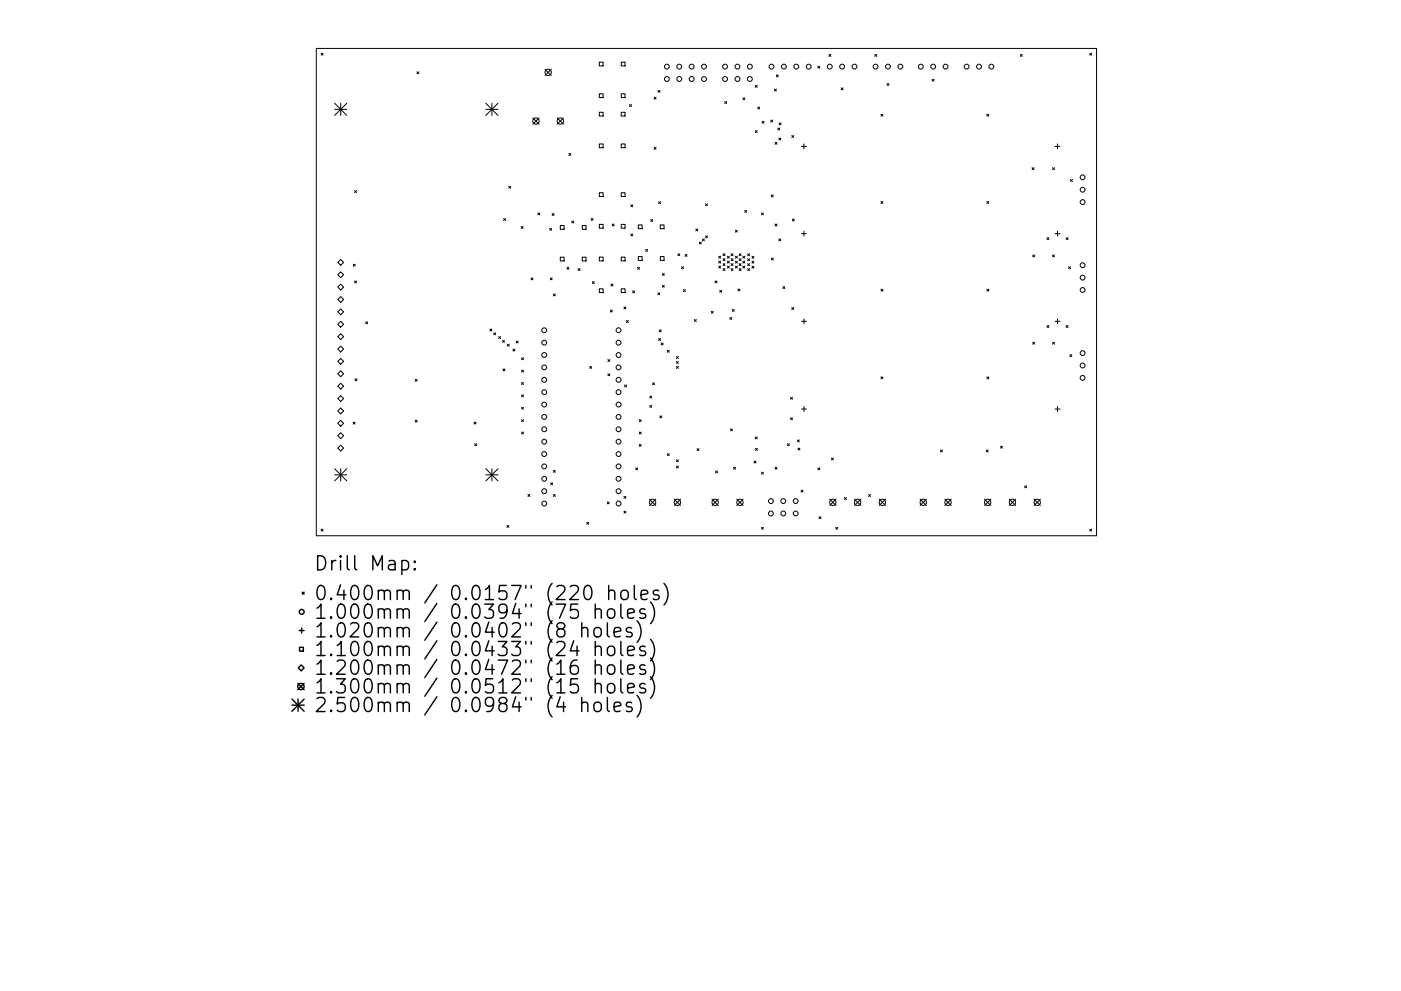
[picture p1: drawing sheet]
<svg xmlns="http://www.w3.org/2000/svg" width="297mm" height="210mm" viewBox="0 0 297 210" stroke-linecap="round" stroke-linejoin="round" font-family="sans-serif">
<defs><g id="words">
<g font-size="4.2">
<text x="66.5" y="121.1">Drill Map:</text>
<text x="66.5" y="127.4">0.400mm / 0.0157&quot; (220 holes)</text>
<text x="66.5" y="131.3">1.000mm / 0.0394&quot; (75 holes)</text>
<text x="66.5" y="135.3">1.020mm / 0.0402&quot; (8 holes)</text>
<text x="66.5" y="139.2">1.100mm / 0.0433&quot; (24 holes)</text>
<text x="66.5" y="143.2">1.200mm / 0.0472&quot; (16 holes)</text>
<text x="66.5" y="147.2">1.300mm / 0.0512&quot; (15 holes)</text>
<text x="66.5" y="151.1">2.500mm / 0.0984&quot; (4 holes)</text>
</g>
</g></defs>
<g fill="none" stroke="#000" stroke-width=".21">
<path d="M67.1 10.3h165.4v103.4h-165.4zM68.1 11.3l.4 .4M68.5 11.3l-.4 .4M88.4 15.2l.4 .5M88.8 15.2l-.4 .5M115.5 14.7l1.4 1.3M116.9 14.7l-1.4 1.3M127.1 13.2h.8v.8h-.8zM127.1 19.9h.8v.8h-.8zM131.7 13.2h.8v.8h-.8zM131.7 19.9h.8v.8h-.8zM139.5 19.2l.4 .4"/>
<path d="M139.9 19.2l-.4 .4M160.1 18.1l.4 .4M160.5 18.1l-.4 .4M164.2 18.9l.4 .4M164.6 15.9l.4 .4M164.6 18.9l-.4 .4M165 15.9l-.4 .4M173.4 14l.4 .5M173.8 14l-.4 .5M175.8 11.6l.4 .4M176.2 11.6l-.4 .4M178.3 18.6l.5 .5"/>
<path d="M178.8 18.6l-.5 .5M185.5 11.6l.4 .4M185.9 11.6l-.4 .4M188.1 17.7l.4 .4M188.5 17.7l-.4 .4M197.6 16.8l.5 .4M198.1 16.8l-.5 .4M216.3 11.6l.4 .4M216.7 11.6l-.4 .4M231 11.3l.4 .4M231.4 11.3l-.4 .4M70.9 21.9l2.6 2.6"/>
<path d="M70.9 23.2h2.6M72.2 21.9v2.6M73.5 21.9l-2.6 2.6M103 23.2h2.6M103 21.9l2.6 2.6M104.3 21.9v2.6M105.6 21.9l-2.6 2.6M107.9 39.5l.4 .4M108.3 39.5l-.4 .4M113 25l1.3 1.4M114.3 25l-1.3 1.4M118.1 25l1.4 1.4"/>
<path d="M119.5 25l-1.4 1.4M120.6 32.6l.4 .4M121 32.6l-.4 .4M127.1 23.8h.8v.8h-.8zM127.1 30.5h.8v.8h-.8zM131.7 23.8h.8v.8h-.8zM131.7 30.5h.8v.8h-.8zM133.5 22.2l.4 .4M133.9 22.2l-.4 .4M138.7 20.6l.4 .4M138.7 31.3l.4 .4M139.1 20.6l-.4 .4"/>
<path d="M139.1 31.3l-.4 .4M153.7 21.5l.4 .5M154.1 21.5l-.4 .5M157.5 20.7l.4 .5M157.9 20.7l-.4 .5M160.1 27.7l.4 .4M160.5 27.7l-.4 .4M160.7 22.7l.4 .4M161.1 22.7l-.4 .4M161.6 25.7l.4 .4M162 25.7l-.4 .4M163.4 25.5l.4 .4"/>
<path d="M163.8 25.5l-.4 .4M164.3 30.2l.4 .4M164.7 30.2l-.4 .4M164.9 27.2l.4 .4M165.1 29.3l.5 .4M165.2 26.1l.4 .4M165.3 27.2l-.4 .4M165.6 29.3l-.5 .4M165.6 26.1l-.4 .4M167.9 28.8l.4 .4M168.3 28.8l-.4 .4M169.9 31.1h1.1"/>
<path d="M170.4 30.5v1.1M186.8 24.2l.4 .5M187.2 24.2l-.4 .5M209.2 24.2l.4 .5M209.6 24.2l-.4 .5M218.8 35.6l.4 .4M219.2 35.6l-.4 .4M223.2 35.6l.4 .4M223.6 35.6l-.4 .4M223.7 31.1h1M224.2 30.5v1.1M227 38.1l.4 .4"/>
<path d="M227.4 38.1l-.4 .4M71.6 58.3l.6-.6 .7 .6-.7 .6zM72.2 55l.7 .7-.7 .6-.6-.6zM74.9 56.1l.4 .4M75.2 40.4l.4 .5M75.2 59.6l.4 .4M75.3 56.1l-.4 .4M75.6 40.4l-.4 .5M75.6 59.6l-.4 .4M106.8 46.4l.4 .4M107.2 46.4l-.4 .4M110.5 48.1l.4 .4"/>
<path d="M110.9 48.1l-.4 .4M112.6 59l.4 .4M113 59l-.4 .4M114 45.2l.5 .4M114.5 45.2l-.5 .4M116.5 48.4l.4 .5M116.7 59l.4 .4M116.9 48.4l-.4 .5M117.1 45.3l.4 .4M117.1 59l-.4 .4M117.5 45.3l-.4 .4M118.8 47.8h.8v.9h-.8z"/>
<path d="M118.8 54.6h.8v.8h-.8zM120.2 56.7l.4 .4M120.6 56.7l-.4 .4M121.2 46.9l.4 .4M121.6 46.9l-.4 .4M122.6 57l.4 .4M123 57l-.4 .4M123.4 47.8h.9v.9h-.9zM123.4 54.6h.9v.8h-.9zM125.3 46.3l.4 .5M125.6 59.7l.4 .5M125.7 46.3l-.4 .5"/>
<path d="M126 59.7l-.4 .5M127.1 40.9h.8v.8h-.8zM127.1 47.6h.8v.8h-.8zM127.1 54.5h.8v.9h-.8zM129.8 47.5l.4 .4M130.2 47.5l-.4 .4M131.7 40.9h.8v.8h-.8zM131.7 47.6h.8v.8h-.8zM131.7 54.5h.8v.9h-.8zM133.7 43.5l.4 .4M133.7 49.6l.4 .4M134.1 43.5l-.4 .4"/>
<path d="M134.1 49.6l-.4 .4M135.2 56.7l.4 .4M135.3 47.7h.8v.8h-.8zM135.3 54.4h.8v.8h-.8zM135.6 56.7l-.4 .4M136.9 52.9l.4 .4M137.3 52.9l-.4 .4M138 46.6l.4 .4M138.4 46.6l-.4 .4M139.6 42.8l.5 .4M140 47.7h.8v.8h-.8zM140 54.4h.8v.8h-.8z"/>
<path d="M140.1 42.8l-.5 .4M140.4 58l.4 .4M140.8 58l-.4 .4M143.7 53.8l.4 .4M144.1 53.8l-.4 .4M144.5 56.6l.4 .4M144.9 56.6l-.4 .4M145.3 54l.4 .4M145.7 54l-.4 .4M147.5 48.6l.4 .4M147.9 48.6l-.4 .4M148.3 51.4l.4 .4"/>
<path d="M148.7 51.4l-.4 .4M148.9 50.7l.4 .4M149.3 50.7l-.4 .4M149.6 43.2l.4 .4M149.6 50l.4 .5M150 50l-.4 .5M150 43.2l-.4 .4M151.6 59.6l.4 .4M152 59.6l-.4 .4M152.4 54.4l.4 .4M152.4 55.4l.4 .4M152.4 56.5l.4 .4"/>
<path d="M152.8 54.4l-.4 .4M152.8 55.4l-.4 .4M152.8 56.5l-.4 .4M153.3 53.8l.4 .4M153.3 54.9l.4 .4M153.3 55.9l.4 .4M153.3 57l.4 .4M153.7 54.9l-.4 .4M153.7 53.8l-.4 .4M153.7 55.9l-.4 .4M153.7 57l-.4 .4M154.2 54.4l.4 .4"/>
<path d="M154.2 55.4l.4 .4M154.2 56.5l.4 .4M154.6 54.4l-.4 .4M154.6 55.4l-.4 .4M154.6 56.5l-.4 .4M155 57l.4 .4M155 53.8l.4 .4M155 54.9l.4 .4M155 55.9l.4 .4M155.4 53.8l-.4 .4M155.4 54.9l-.4 .4M155.4 55.9l-.4 .4"/>
<path d="M155.4 57l-.4 .4M155.9 56.5l.4 .4M155.9 48.8l.4 .5M155.9 54.4l.4 .4M155.9 55.4l.4 .4M156.3 54.4l-.4 .4M156.3 48.8l-.4 .5M156.3 55.4l-.4 .4M156.3 56.5l-.4 .4M156.7 53.8l.4 .4M156.7 54.9l.4 .4M156.7 55.9l.4 .4"/>
<path d="M156.7 57l.4 .4M157.1 53.8l-.4 .4M157.1 54.9l-.4 .4M157.1 55.9l-.4 .4M157.1 57l-.4 .4M157.5 54.4l.4 .4M157.5 55.4l.4 .4M157.5 56.5l.4 .4M157.9 44.6l.4 .5M157.9 54.4l-.4 .4M157.9 55.4l-.4 .4M157.9 56.5l-.4 .4"/>
<path d="M158.3 44.6l-.4 .5M158.5 53.8l.4 .5M158.5 54.9l.4 .4M158.5 55.9l.4 .5M158.5 57l.4 .4M158.9 53.8l-.4 .5M158.9 54.9l-.4 .4M158.9 55.9l-.4 .5M158.9 57l-.4 .4M159.4 56.5l.4 .4M159.4 54.4l.4 .4M159.4 55.4l.4 .4"/>
<path d="M159.8 54.4l-.4 .4M159.8 55.4l-.4 .4M159.8 56.5l-.4 .4M161.4 45.2l.5 .4M161.9 45.2l-.5 .4M163.5 41.4l.4 .4M163.5 54.8l.5 .4M163.9 41.4l-.4 .4M164 54.8l-.5 .4M164.3 47.5l.4 .4M164.7 47.5l-.4 .4M165.1 50.7l.4 .4"/>
<path d="M165.5 50.7l-.4 .4M168 46.5l.4 .4M168.4 46.5l-.4 .4M169.9 49.6h1.1M170.4 49v1.1M186.8 42.8l.4 .4M187.2 42.8l-.4 .4M209.2 42.8l.4 .4M209.6 42.8l-.4 .4M219 54.1l.4 .4M219.4 54.1l-.4 .4M222 50.4l.4 .4"/>
<path d="M222.4 50.4l-.4 .4M223.2 54.1l.4 .4M223.6 54.1l-.4 .4M223.7 49.6h1M224.2 49v1.1M226 50.4l.5 .4M226.5 50.4l-.5 .4M226.6 56.6l.4 .4M227 56.6l-.4 .4M71.6 60.9l.6-.6 .7 .6-.7 .6zM71.6 66.2l.6-.7 .7 .7-.7 .6zM71.6 68.8l.6-.6 .7 .6-.7 .6z"/>
<path d="M71.6 76.7l.6-.6 .7 .6-.7 .6zM72.2 62.9l.7 .6-.7 .7-.6-.7zM72.2 70.8l.7 .6-.7 .6-.6-.6zM72.2 73.4l.7 .6-.7 .7-.6-.7zM72.2 78.7l.7 .6-.7 .6-.6-.6zM77.5 68.3l.4 .4M77.9 68.3l-.4 .4M103.9 69.8l.4 .4M104.3 69.8l-.4 .4M104.7 70.6l.4 .4M105.1 70.6l-.4 .4M105.7 71.4l.4 .4"/>
<path d="M106.1 71.4l-.4 .4M106.5 72.2l.5 .4M106.6 78.3l.5 .4M107 72.2l-.5 .4M107.1 78.3l-.5 .4M107.6 73l.4 .4M108 73l-.4 .4M108.7 74.1l.5 .4M109.2 74.1l-.5 .4M109.4 72.3l.5 .5M109.9 72.3l-.5 .5M110.6 75.9l.4 .4"/>
<path d="M110.6 78.5l.4 .4M111 75.9l-.4 .4M111 78.5l-.4 .4M117.3 62.4l.4 .4M117.7 62.4l-.4 .4M125 77.7l.4 .5M125.4 77.7l-.4 .5M127.1 61.3h.8v.8h-.8zM128.9 76.3l.4 .4M128.9 79.3l.4 .4M129.3 76.3l-.4 .4M129.3 79.3l-.4 .4"/>
<path d="M129.4 65.8l.4 .4M129.5 60.3l.4 .4M129.8 65.8l-.4 .4M129.9 60.3l-.4 .4M131.7 61.3h.8v.8h-.8zM132.3 65.1l.4 .4M132.7 65.1l-.4 .4M132.8 68l.4 .4M133.2 68l-.4 .4M134.1 61.7l.4 .4M134.5 61.7l-.4 .4M139.5 62.1l.4 .4"/>
<path d="M139.6 71.8l.5 .4M139.8 70l.4 .4M139.9 62.1l-.4 .4M140.1 71.8l-.5 .4M140.2 72.8l.4 .4M140.2 70l-.4 .4M140.4 60.5l.4 .4M140.6 72.8l-.4 .4M140.8 60.5l-.4 .4M141.5 74.3l.4 .4M141.9 74.3l-.4 .4M143.4 77.7l.4 .5"/>
<path d="M143.4 75.6l.4 .5M143.4 76.7l.4 .4M143.8 75.6l-.4 .5M143.8 76.7l-.4 .4M143.8 77.7l-.4 .5M144.9 61.4l.4 .5M145.3 61.4l-.4 .5M147.2 67.8l.4 .4M147.6 67.8l-.4 .4M150.8 66l.4 .5M151.2 66l-.4 .5M152.6 61.6l.4 .4"/>
<path d="M153 61.6l-.4 .4M154.7 67.4l.5 .4M155.2 67.4l-.5 .4M155.3 65.7l.4 .4M155.7 65.7l-.4 .4M156.5 61.3l.4 .4M156.9 61.3l-.4 .4M166 60.8l.4 .4M166.4 60.8l-.4 .4M167.9 65.3l.4 .4M168.3 65.3l-.4 .4M169.9 68.2h1.1"/>
<path d="M170.5 67.6v1.1M186.8 61.4l.4 .4M186.8 80l.4 .4M187.2 61.4l-.4 .4M187.2 80l-.4 .4M209.2 61.4l.5 .4M209.2 80l.5 .4M209.7 61.4l-.5 .4M209.7 80l-.5 .4M219 72.6l.4 .4M219.4 72.6l-.4 .4M222 69.1l.4 .4"/>
<path d="M222.4 69.1l-.4 .4M223.2 72.6l.4 .4M223.6 72.6l-.4 .4M223.7 68.2h1M224.2 67.6v1.1M226 69.1l.5 .4M226.5 69.1l-.5 .4M226.8 75.2l.4 .5M227.2 75.2l-.4 .5M70.9 99.5l2.6 2.5M71.6 81.9l.6-.6 .7 .6-.7 .6zM71.6 87.2l.6-.6 .7 .6-.7 .6z"/>
<path d="M71.6 89.8l.6-.6 .7 .6-.7 .6zM72.2 83.9l.7 .7-.7 .6-.6-.6zM72.2 91.8l.7 .6-.7 .7-.6-.7zM72.2 94.4l.7 .7-.7 .6-.6-.6zM72.2 99.5v2.5M73.5 99.5l-2.6 2.5M74.9 89.6l.4 .4M75.3 80.4l.4 .4M75.3 89.6l-.4 .4M75.7 80.4l-.4 .4M88 80.5l.5 .4M88 89.2l.5 .4"/>
<path d="M88.5 80.5l-.5 .4M88.5 89.2l-.5 .4M100.5 89.5l.4 .5M100.6 94.1l.5 .5M100.9 89.5l-.4 .5M101.1 94.1l-.5 .5M103 99.5l2.6 2.5M104.3 99.5v2.5M105.6 99.5l-2.6 2.5M110.6 91.7l.4 .4M110.6 81.2l.4 .4M110.6 83.8l.4 .4"/>
<path d="M110.6 86.4l.4 .4M110.6 89l.4 .5M111 81.2l-.4 .4M111 83.8l-.4 .4M111 86.4l-.4 .4M111 89l-.4 .5M111 91.7l-.4 .4M117.3 99.8l.4 .4M117.7 99.8l-.4 .4M132.4 81.7l.4 .4M132.8 81.7l-.4 .4M134.8 99.3l.4 .4"/>
<path d="M135.2 99.3l-.4 .4M135.5 89l.4 .5M135.5 91.7l.4 .4M135.5 94.3l.4 .4M135.9 89l-.4 .5M135.9 91.7l-.4 .4M135.9 94.3l-.4 .4M137.8 84l.4 .5M137.8 86l.4 .4M138.2 84l-.4 .5M138.2 86l-.4 .4M138.4 81.2l.4 .4"/>
<path d="M138.8 81.2l-.4 .4M139.9 88.2l.4 .4M140.3 88.2l-.4 .4M141.5 96.2l.4 .5M141.9 96.2l-.4 .5M143.4 97.6l.4 .4M143.4 98.9l.4 .4M143.8 97.6l-.4 .4M143.8 98.9l-.4 .4M147.8 95.2l.4 .4M148.2 95.2l-.4 .4M151.7 99.9l.4 .4"/>
<path d="M152.1 99.9l-.4 .4M154.9 91l.4 .4M155.3 91l-.4 .4M155.5 99.1l.4 .4M155.9 99.1l-.4 .4M159.9 97.8l.4 .4M160.1 92.7l.4 .4M160.2 95.1l.4 .5M160.3 97.8l-.4 .4M160.5 92.7l-.4 .4M160.6 95.1l-.4 .5M164.3 99.1l.4 .4"/>
<path d="M164.7 99.1l-.4 .4M167 94.1l.4 .5M167.4 94.1l-.4 .5M167.6 84.3l.4 .4M167.6 88.6l.4 .4M168 84.3l-.4 .4M168 88.6l-.4 .4M169.1 93.3l.4 .5M169.2 95.1l.4 .4M169.5 93.3l-.4 .5M169.6 95.1l-.4 .4M169.9 86.8h1.1"/>
<path d="M170.5 86.3v1M173.4 99.3l.4 .4M173.8 99.3l-.4 .4M176.3 97.2l.4 .4M176.7 97.2l-.4 .4M199.4 95.5l.4 .4M199.8 95.5l-.4 .4M209.1 95.5l.4 .4M209.5 95.5l-.4 .4M212.1 94.7l.4 .4M212.5 94.7l-.4 .4M223.7 86.8h1"/>
<path d="M224.2 86.3v1M68.1 112.3l.4 .4M68.5 112.3l-.4 .4M70.9 100.7h2.6M103 100.7h2.6M107.5 111.5l.4 .4M107.9 111.5l-.4 .4M111.9 104.9l.5 .4M112.4 104.9l-.5 .4M116.8 102.4l.4 .4M117.2 102.4l-.4 .4M117.3 104.9l.4 .4"/>
<path d="M117.7 104.9l-.4 .4M124.4 110.8l.4 .4M124.8 110.8l-.4 .4M128.7 106.5l.5 .4M129.2 106.5l-.5 .4M132.3 105.3l.4 .4M132.3 108.5l.4 .4M132.7 105.3l-.4 .4M132.7 108.5l-.4 .4M137.7 105.9l1.3 1.3M139 105.9l-1.3 1.3M142.9 105.9l1.4 1.3"/>
<path d="M144.3 105.9l-1.4 1.3M151 105.9l1.3 1.3M152.3 105.9l-1.3 1.3M156.2 105.9l1.4 1.3M157.6 105.9l-1.4 1.3M161.4 100.2l.5 .4M161.4 111.9l.5 .4M161.9 100.2l-.5 .4M161.9 111.9l-.5 .4M169.8 104l.5 .4M170.3 104l-.5 .4M173.7 109.6l.4 .5"/>
<path d="M174.1 109.6l-.4 .5M175.9 105.9l1.4 1.3M177.2 111.9l.4 .4M177.3 105.9l-1.4 1.3M177.6 111.9l-.4 .4M179 105.6l.5 .4M179.5 105.6l-.5 .4M181.2 105.9l1.3 1.3M182.5 105.9l-1.3 1.3M184.2 104.9l.4 .4M184.6 104.9l-.4 .4M186.4 105.9l1.4 1.3"/>
<path d="M187.8 105.9l-1.4 1.3M195.1 105.9l1.3 1.3M196.4 105.9l-1.3 1.3M200.3 105.9l1.4 1.3M201.7 105.9l-1.4 1.3M208.7 105.9l1.4 1.3M210.1 105.9l-1.4 1.3M214 105.9l1.3 1.3M215.3 105.9l-1.3 1.3M217.2 103.1l.5 .4M217.7 103.1l-.5 .4M219.2 105.9l1.4 1.3"/>
<path d="M220.6 105.9l-1.4 1.3M231 112.3l.4 .4M231.4 112.3l-.4 .4"/>
<circle cx="116.2" cy="15.4" r=".67"/>
<circle cx="141.4" cy="16.8" r=".52"/>
<circle cx="141.4" cy="14.1" r=".52"/>
<circle cx="144" cy="16.8" r=".52"/>
<circle cx="144" cy="14.1" r=".52"/>
<circle cx="146.6" cy="16.8" r=".52"/>
<circle cx="146.6" cy="14.1" r=".52"/>
<circle cx="149.3" cy="16.8" r=".52"/>
<circle cx="149.3" cy="14.1" r=".52"/>
<circle cx="153.7" cy="16.8" r=".52"/>
<circle cx="153.7" cy="14.1" r=".52"/>
<circle cx="156.4" cy="16.8" r=".52"/>
<circle cx="156.4" cy="14.1" r=".52"/>
<circle cx="159" cy="16.8" r=".52"/>
<circle cx="159" cy="14.1" r=".52"/>
<circle cx="163.6" cy="14.1" r=".52"/>
<circle cx="166.2" cy="14.1" r=".52"/>
<circle cx="168.8" cy="14.1" r=".52"/>
<circle cx="171.5" cy="14.1" r=".52"/>
<circle cx="175.9" cy="14.1" r=".52"/>
<circle cx="178.5" cy="14.1" r=".52"/>
<circle cx="181.2" cy="14.1" r=".52"/>
<circle cx="185.6" cy="14.1" r=".52"/>
<circle cx="188.3" cy="14.1" r=".52"/>
<circle cx="190.9" cy="14.1" r=".52"/>
<circle cx="195.2" cy="14.1" r=".52"/>
<circle cx="197.9" cy="14.1" r=".52"/>
<circle cx="200.5" cy="14.1" r=".52"/>
<circle cx="204.9" cy="14.1" r=".52"/>
<circle cx="207.6" cy="14.1" r=".52"/>
<circle cx="210.2" cy="14.1" r=".52"/>
<circle cx="113.6" cy="25.7" r=".67"/>
<circle cx="118.8" cy="25.7" r=".67"/>
<circle cx="229.5" cy="37.6" r=".52"/>
<circle cx="229.5" cy="42.9" r=".52"/>
<circle cx="229.5" cy="40.3" r=".52"/>
<circle cx="229.5" cy="58.9" r=".52"/>
<circle cx="229.5" cy="56.3" r=".52"/>
<circle cx="115.4" cy="78" r=".52"/>
<circle cx="115.4" cy="70.1" r=".52"/>
<circle cx="115.4" cy="75.3" r=".52"/>
<circle cx="115.4" cy="72.7" r=".52"/>
<circle cx="131.1" cy="78" r=".52"/>
<circle cx="131.1" cy="70.1" r=".52"/>
<circle cx="131.1" cy="75.3" r=".52"/>
<circle cx="131.1" cy="72.7" r=".52"/>
<circle cx="229.5" cy="61.5" r=".52"/>
<circle cx="229.5" cy="74.9" r=".52"/>
<circle cx="229.5" cy="77.5" r=".52"/>
<circle cx="115.4" cy="85.8" r=".52"/>
<circle cx="115.4" cy="91.1" r=".52"/>
<circle cx="115.4" cy="99" r=".52"/>
<circle cx="115.4" cy="96.3" r=".52"/>
<circle cx="115.4" cy="83.2" r=".52"/>
<circle cx="115.4" cy="93.7" r=".52"/>
<circle cx="115.4" cy="80.6" r=".52"/>
<circle cx="115.4" cy="88.5" r=".52"/>
<circle cx="131.1" cy="85.8" r=".52"/>
<circle cx="131.1" cy="99" r=".52"/>
<circle cx="131.1" cy="91.1" r=".52"/>
<circle cx="131.1" cy="96.3" r=".52"/>
<circle cx="131.1" cy="83.2" r=".52"/>
<circle cx="131.1" cy="93.7" r=".52"/>
<circle cx="131.1" cy="80.6" r=".52"/>
<circle cx="131.1" cy="88.5" r=".52"/>
<circle cx="229.5" cy="80.2" r=".52"/>
<circle cx="115.4" cy="106.8" r=".52"/>
<circle cx="115.4" cy="104.2" r=".52"/>
<circle cx="115.4" cy="101.6" r=".52"/>
<circle cx="131.1" cy="106.8" r=".52"/>
<circle cx="131.1" cy="104.2" r=".52"/>
<circle cx="131.1" cy="101.6" r=".52"/>
<circle cx="138.4" cy="106.6" r=".67"/>
<circle cx="143.6" cy="106.6" r=".67"/>
<circle cx="151.6" cy="106.6" r=".67"/>
<circle cx="156.9" cy="106.6" r=".67"/>
<circle cx="163.4" cy="106.3" r=".52"/>
<circle cx="163.4" cy="108.9" r=".52"/>
<circle cx="166.1" cy="106.3" r=".52"/>
<circle cx="166.1" cy="108.9" r=".52"/>
<circle cx="168.7" cy="106.3" r=".52"/>
<circle cx="168.7" cy="108.9" r=".52"/>
<circle cx="176.6" cy="106.6" r=".67"/>
<circle cx="181.8" cy="106.6" r=".67"/>
<circle cx="187.1" cy="106.6" r=".67"/>
<circle cx="195.7" cy="106.6" r=".67"/>
<circle cx="201" cy="106.6" r=".67"/>
<circle cx="209.4" cy="106.6" r=".67"/>
<circle cx="214.7" cy="106.6" r=".67"/>
<circle cx="219.9" cy="106.6" r=".67"/>
</g>
<g fill="none" stroke="#000" stroke-width=".3">
<path d="M85.2 119.1l.9-.2 .5 .6v.8l-.3 .5-.2 .1-.9-.1M87.9 119.1l.2 .1-.2 .1-.1-.1 .1-.1v.2M63.4 133.8h1.1M63.5 137.3h.8v.8h-.8zM64 133.2v1.1M64.1 125.6l.4 .5M64.5 125.6l-.4 .5M87.9 120.6l.2 .2-.2 .1-.1-.1 .1-.2v.3M121.6 135.9l-.7 2.2h1.9M122.5 128.2h-1.4l-.2 1.4 .4-.3 1 .2 .3 .4-.1 1-.4 .3h-.8l-.4-.3M123.3 133.4a.74 .74 0 0 1 1.3 .2v1.5M123.3 132.1v3"/>
<path d="M124.1 124.5a.72 .72 0 0 1 .7-.3 .72 .72 0 0 1 .5 .6 1.76 1.76 0 0 1-.5 2.4 .77 .77 0 0 1-.9-.6 2.56 2.56 0 0 1 .2-2.1zM126.1 133.4a.81 .81 0 0 1 .8-.3 .81 .81 0 0 1 .6 .6v.9a.81 .81 0 0 1-.8 .6 .81 .81 0 0 1-.8-.6v-.9zM126.2 129.5a.75 .75 0 0 1 1.3 .1v1.6M126.2 137.4a.75 .75 0 0 1 1.3 .1v1.6M126.2 128.2v3M126.2 136.1v3M128.8 132.1v2.6l.4 .4M129.1 125.5a.74 .74 0 0 1 1.2 .1v1.6M129.1 129.3a.81 .81 0 0 1 1.2 .4v.9a.81 .81 0 0 1-.7 .6 .81 .81 0 0 1-.8-.6v-.9zM129.1 137.2a.81 .81 0 0 1 1.2 .5v.8a.81 .81 0 0 1-.7 .6 .81 .81 0 0 1-.8-.6v-.8zM129.1 124.2v3M130.2 134.1l1.4-.3-.1-.5-.9-.2-.4 .5v1.1l.1 .3 .3 .1 .9-.1"/>
<path d="M131.6 128.2v2.5l.5 .5M131.6 136.1v2.6l.5 .4M131.8 125.5a.81 .81 0 0 1 .8-.3 .81 .81 0 0 1 .6 .6v.8a.81 .81 0 0 1-.8 .6 .81 .81 0 0 1-.8-.6v-.8zM133.1 130.2l1.4-.3-.2-.6-.8-.1-.4 .4v1.1l.1 .3 .3 .2 .8-.2M133.1 138.1l1.4-.3-.2-.6-.8-.1-.4 .4v1.2l.1 .2 .3 .2 .8-.2M133.9 133.3l-.7-.2-.4 .5 .1 .4 1 .3 .2 .3-.2 .4-.3 .1-.8-.1M134.5 124.2v2.6l.4 .4M135.1 131.7a3.4 3.4 0 0 1 0 4.6M135.9 126.2l1.4-.3-.1-.5-.9-.2-.4 .4v1.2l.2 .3 .2 .1 .9-.1M136.8 129.3l-.7-.1-.5 .4 .2 .4 1 .3 .1 .3-.1 .4-.3 .2-.9-.2M136.8 137.2l-.7-.1-.5 .4 .2 .4 1 .3 .1 .3-.1 .4-.3 .2-.9-.2M137.9 127.7a3.4 3.4 0 0 1 0 4.6"/>
<path d="M137.9 135.7a3.4 3.4 0 0 1 0 4.5M137.9 139.6a3.4 3.4 0 0 1 0 4.6M139.6 125.4l-.7-.2-.4 .4 .1 .5 1 .3 .2 .2-.2 .5-.3 .1-.8-.1M140.8 123.8a3.4 3.4 0 0 1 0 4.6M61.9 148.3l2.6 2.6M61.9 149.6h2.6M63.1 145l1.4 1.3M63.2 148.3v2.6M63.2 141.7l.7-.6 .6 .6-.6 .6zM64.5 145l-1.4 1.3M64.5 148.3l-2.6 2.6M122.3 140a1.19 1.19 0 0 0-1.4 1.3v1.2l.3 .4 .9 .1 .4-.2 .1-1-.3-.5-.8-.1-.6 .6"/>
<path d="M122.5 144h-1.4l-.2 1.4 .4-.2 1 .1 .3 .4-.1 1-.4 .3h-.8l-.4-.3M123.3 149.3a.75 .75 0 0 1 1.3 .1v1.6M123.3 148v3M126.1 149.3a.81 .81 0 0 1 .8-.3 .81 .81 0 0 1 .6 .5v.9a.81 .81 0 0 1-.8 .6 .81 .81 0 0 1-.8-.6v-.9zM126.2 141.3a.74 .74 0 0 1 1.3 .2v1.5M126.2 145.3a.75 .75 0 0 1 1.3 .1v1.6M126.2 140v3M126.2 144v3M128.8 148v2.5l.4 .5M128.9 141.3a.81 .81 0 0 1 .8-.3 .81 .81 0 0 1 .6 .6v.9a.81 .81 0 0 1-.7 .6 .81 .81 0 0 1-.8-.6v-.9zM129.1 145.2a.81 .81 0 0 1 1.2 .4v.8a.81 .81 0 0 1-.7 .6 .81 .81 0 0 1-.8-.6v-.8zM130.2 150l1.4-.3-.1-.6-.9-.1-.4 .4v1.1l.1 .3 .3 .2 .9-.2"/>
<path d="M131.6 140v2.6l.5 .4M131.6 144v2.6l.5 .4M133.1 142l1.4-.2-.2-.6-.8-.2-.4 .5v1.1l.1 .3 .3 .1 .8-.1M133.1 146l1.4-.3-.2-.5-.8-.2-.4 .4v1.2l.1 .3 .3 .1 .8-.1M133.9 149.1l-.7-.1-.4 .4 .1 .4 1 .3 .2 .3-.2 .4-.3 .2-.8-.2M135.1 147.5a3.4 3.4 0 0 1 0 4.6M136.8 141.2l-.7-.2-.5 .5 .2 .4 1 .3 .1 .3-.1 .4-.3 .1-.9-.1M136.8 145.2l-.7-.2-.5 .4 .2 .5 1 .3 .1 .2-.1 .5-.3 .1-.9-.1M137.9 143.6a3.4 3.4 0 0 1 0 4.6"/>
<circle cx="64" cy="129.8" r=".52"/>
<circle cx="63.8" cy="145.7" r=".67"/>
</g>
<use href="#words"/>
</svg>
